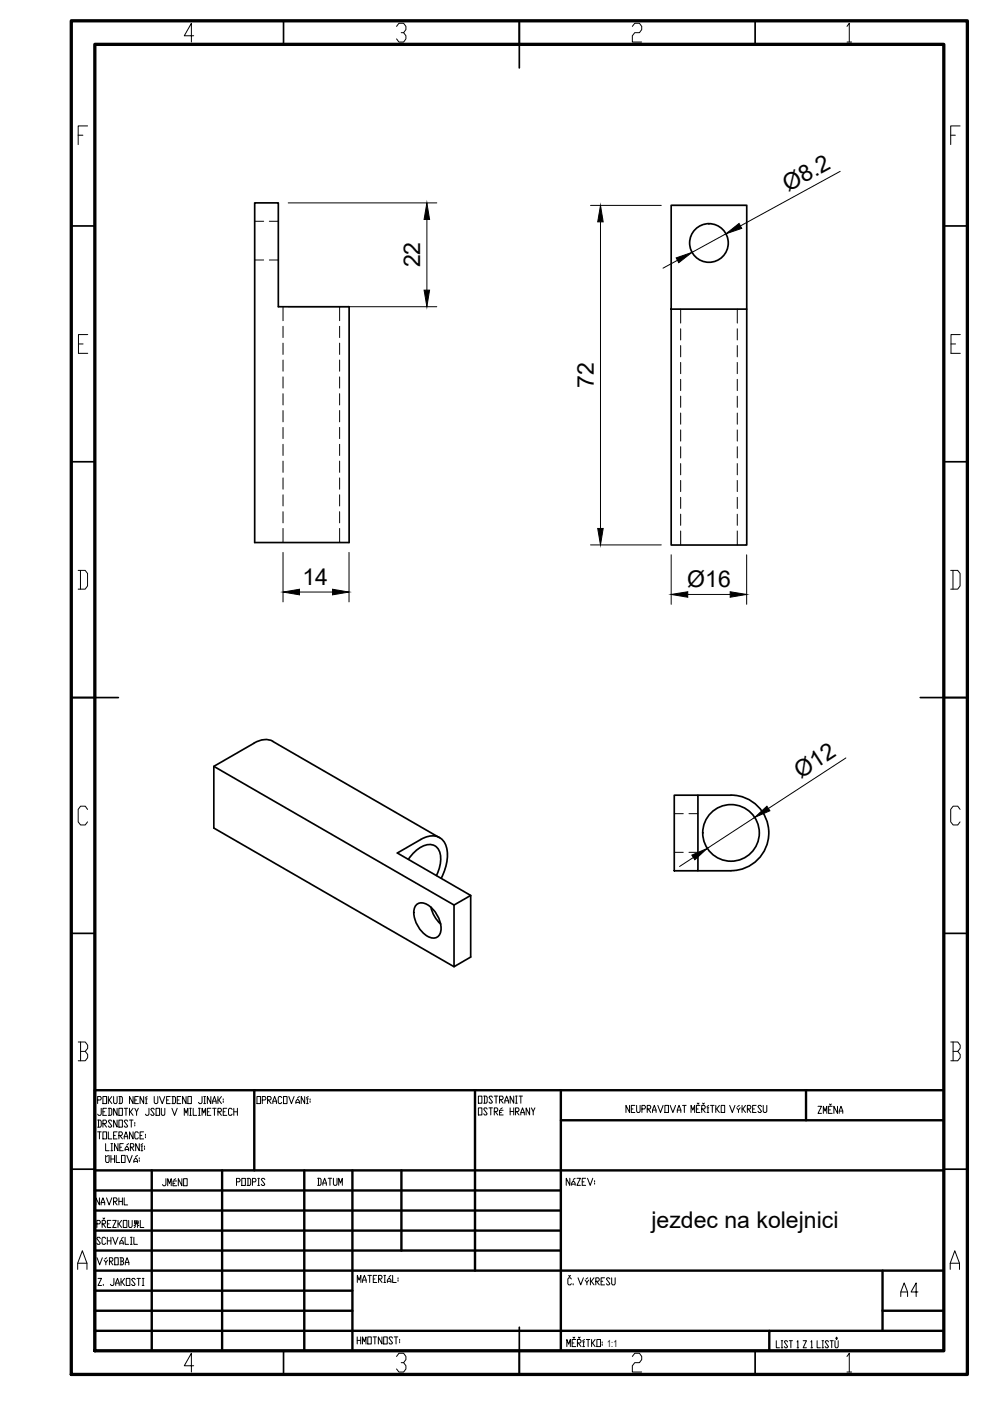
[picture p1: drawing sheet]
<svg xmlns="http://www.w3.org/2000/svg" width="210mm" height="297mm" viewBox="0 0 210 297" stroke-linecap="round" stroke-linejoin="round" font-family="sans-serif">
<defs><g id="words">
<g font-size="4.9">
<text x="167.1" y="40.6" transform="rotate(-29 167.1 40.6)">Ø8.2</text>
<text x="89.1" y="56.7" transform="rotate(-90 89.1 56.7)">22</text>
<text x="125.9" y="82.2" transform="rotate(-90 125.9 82.2)">72</text>
<text x="64.1" y="124.1">14</text>
<text x="145.7" y="124.5">Ø16</text>
<text x="169.8" y="165.1" transform="rotate(-33 169.8 165.1)">Ø12</text>
<text x="138.1" y="260.4">jezdec na kolejnici</text>
</g>
<text font-size="2.1" x="128.7" y="285.5">1:1</text>
</g></defs>
<!-- layer: Visible -->
<g fill="none" stroke="#000" stroke-width=".36">
<path d="M54 43h5v22h15v50h-20zM142.3 43.5h16v72.1h-16zM142.3 65.5h16M53.8 157.6l-8.5 4.9v13.1l51 29.4M57.8 157.2l35.4 20.4M57.8 157.2a3.9 3.9 0 0 0-4 .4M45.3 162.5l51 29.4 3.5-2-15.6-9 5-2.9a3.6 3.6 0 0 1 4.7 .2 6.7 6.7 0 0 1 .4 6.2l-.7 1.8M143 168.6h5v16h-5zM148 168.6h7M155 168.6a8 8 0 0 1 8 8 8 8 0 0 1-8 8h-7M86.6 182.2a5.6 5.6 0 0 1 5.1-3.1 2.76 2.76 0 0 1 1.7 3.1 8.4 8.4 0 0 1-.9 3.4M88.4 191.8a2.6 2.6 0 0 1 3.3 .9 5.4 5.4 0 0 1 1.5 5.4 1.7 1.7 0 0 1-2.6 .4 6.2 6.2 0 0 1-2.8-5.7z"/>
<path d="M91.4 192.3l.3 1.2 .6 1 1.1 1.4M99.8 189.9v13l-3.5 2.1v-13.1"/>
<circle cx="150.3" cy="51.5" r="4.1"/>
<circle cx="155" cy="176.6" r="6"/>
</g>
<!-- layer: Hidden -->
<g fill="none" stroke="#000" stroke-width=".21">
<path d="M54 55.1h1.9M54 46.9h1.9M57.1 55.1h1.9M57.1 46.9h1.9M60 65v3M60 69.2v2.4M60 72.8v2.3M60 76.3v2.4M60 79.9v2.4M72 65v3M72 69.2v2.4M72 72.8v2.3"/>
<path d="M72 76.3v2.4M72 79.9v2.4M144.3 65.5v3M144.3 69.7v2.4M144.3 73.3v2.4M144.3 76.8v2.4M156.3 65.5v3M156.3 69.7v2.4M156.3 73.3v2.4M156.3 76.8v2.4M60 83.5v2.4M60 87v2.4"/>
<path d="M60 90.6v2.4M60 94.2v2.4M60 97.8v2.3M72 83.5v2.4M72 87v2.4M72 90.6v2.4M72 94.2v2.4M72 97.8v2.3M144.3 80.4v2.4M144.3 84v2.4M144.3 87.6v2.3M144.3 91.2v2.3"/>
<path d="M144.3 94.7v2.4M144.3 98.3v2.4M156.3 80.4v2.4M156.3 84v2.4M156.3 87.6v2.3M156.3 91.2v2.3M156.3 94.7v2.4M156.3 98.3v2.4M60 101.3v2.4M60 104.9v2.4M60 108.5v2.4M60 112v3"/>
<path d="M72 101.3v2.4M72 104.9v2.4M72 108.5v2.4M72 112v3M144.3 101.9v2.3M144.3 105.4v2.4M144.3 109v2.4M144.3 112.6v3M156.3 101.9v2.3M156.3 105.4v2.4M156.3 109v2.4M156.3 112.6v3"/>
<path d="M143 172.5h1.9M146.1 172.5h1.9M143 180.7h1.9M146.1 180.7h1.9"/>
</g>
<!-- layer: TITLEBLOCK -->
<g fill="none" stroke="#000" stroke-width=".51">
<path d="M53.9 231.1v17M100.7 231.1v38.3M118.9 231.1v55.3M118.9 237.5h81.2M170.9 231.1v6.4M200.1 231.1h-180v55.3M20.1 248.1h180M20.1 256.7h98.8M20.1 252.4h98.8M32.2 248.1v38.3M47.1 248.1v38.3M64.5 248.1v38.3"/>
<path d="M74.7 248.1v38.3M85.1 248.1v17M20.1 269.4h180M20.1 265.1h98.8M20.1 260.9h98.8M20.1 277.9h54.6M20.1 273.6h54.6M187.1 277.9h13M187.1 269.4v12.8M20.1 282.2h180M163.1 282.2v4.2"/>
</g>
<path d="M15.1 4.4h190v287h-190zM20.1 9.4h180v277h-180z" fill="none" stroke="#000" stroke-width=".7"/>
<g fill="none" stroke="#000" stroke-width=".36">
<path d="M60.1 4.4v5M110.1 4.4v10M160.1 4.4v5M15.1 47.9h5M200.1 47.9h5M15.1 97.9h5M200.1 97.9h5M15.1 147.9h10M195.1 147.9h10M15.1 197.9h5M200.1 197.9h5M15.1 247.9h5"/>
<path d="M200.1 247.9h5M60.1 286.4v5M110.1 281.4v10M160.1 286.4v5"/>
</g>
<g fill="none" stroke="#000" stroke-width=".21">
<path d="M41.1 7.6h-2l1.5-2.7v4M84.1 5.6l.5-.7h1l.5 .7v.7l-.5 .6h-.5M85.6 6.9l.5 .7v.6l-.5 .7h-1l-.5-.7M134.1 5.6l.5-.7h1l.5 .7v.7l-.5 .6h-1l-.5 .7v1.3h2M179.6 5.6l.5-.7v4M179.6 8.9h1M16.6 28.7h1M18.6 26.7h-2v4M201.6 28.7h1M203.6 26.7h-2v4M16.6 72.9h1M18.6 70.9h-2v4h2"/>
<path d="M201.6 72.9h1M203.6 70.9h-2v4h2M16.6 120.9h1.5l.5 .7v2.6l-.5 .7h-1.5M17.1 120.9v4M201.6 120.9h1.5l.5 .7v2.6l-.5 .7h-1.5M202.1 120.9v4M18.6 171.6l-.5-.7h-1l-.5 .7v2.7l.5 .6h1l.5-.6M203.6 171.6l-.5-.7h-1l-.5 .7v2.7l.5 .6h1l.5-.6M16.6 220.9h1.5l.5 .7v.7l-.5 .6M17.1 222.9h1l.5 .7v.6l-.5 .7h-1.5M17.1 220.9v4M20.7 233.2h.6l.2-.2-.2-.5h-.6v1.5"/>
<path d="M20.7 237.5h.6l.2 .2v1l-.2 .3h-.6M20.7 240h.8M20.9 237.5v1.5M21.1 240v1.5M21.5 235v1.2l-.2 .3h-.4l-.2-.3M21.8 232.5h.8v1.5h-.8zM21.8 238.2h.6l.2-.2-.2-.5h-.6v1.5M21.8 240h.8v1.5h-.8zM21.8 235.7h.4M22 238.2l.6 .8M22.6 235h-.8v1.5h.8M23 235h.5l.2 .2v1l-.2 .3h-.5"/>
<path d="M23 240v1.5h.7M23 232.5v1.5M23.1 233.2l.6 .8M23.1 235v1.5M23.7 232.5l-.6 .7h-.1M23.7 237.7l-.2-.2h-.4l-.1 .2 .7 1-.2 .3h-.4l-.1-.3M24.1 232.5v1.2l.2 .3h.3l.2-.3v-1.2M24.8 235v1.5l-.7-1.5v1.5M24.8 237.5v1.5l-.7-1.5v1.5M24.8 240h-.7v1.5h.7M25.2 232.5h.6l.2 .2v1l-.2 .3h-.6M25.2 235h.8v1.5h-.8z"/>
<path d="M25.2 237.5h.8v1.5h-.8zM25.4 232.5v1.5M26.3 235h.8M26.7 235v1.5M27.1 237.7l-.2-.2h-.4l-.2 .2 .8 1-.2 .3h-.4l-.2-.3M27.5 235v1.5M27.5 237.5h.7M27.6 235.7l.6 .8M27.8 237.5v1.5M28.2 232.5v1.5l-.7-1.5v1.5M28.2 235l-.6 .7h-.1M28.2 240v1.5l-.7-1.5v1.5"/>
<path d="M28.6 235l.4 .7v.8M28.6 233.2h.4M28.6 238v.2M28.6 238.5v.2M29.3 232.5h-.7v1.5h.7M29.3 235l-.3 .7M30.5 232.5v1.5l-.8-1.5v1.5M30.5 240h-.8v1.5h.8M30.8 233h.4M30.8 234h.4M31 233v1M31.2 232.5l-.4 .2"/>
<path d="M31.6 235v1.2l-.2 .3h-.4l-.2-.3M32.7 232.5v1.2l.2 .3h.4l.2-.3v-1.2M32.7 235.2l-.2-.2h-.3l-.2 .2 .7 1-.2 .3h-.3l-.2-.3M33.1 235h.7v1.5h-.7zM33.8 232.5l.6 1.5 .5-1.5M34.2 235v1.2l.2 .3h.4l.1-.3v-1.2M35.3 233.2h.4M36.1 232.5h-.8v1.5h.8M36.4 232.5h.6l.2 .2v1l-.2 .3h-.6M36.4 235l.6 1.5 .6-1.5M36.6 232.5v1.5M37.6 233.2h.4"/>
<path d="M38.3 232.5h-.7v1.5h.7M39.1 236.5v-1.5l.4 1 .3-1v1.5M39.5 232.5v1.5l-.8-1.5v1.5M39.8 232.5h.8v1.5h-.8zM40.2 236.5h.4M40.2 235h.4M40.4 235v1.5M41 235v1.5h.7M42.1 236.5h.4M42.1 235h.4M42.3 235v1.5M42.8 232.5v1.2l-.1 .3h-.4l-.2-.3"/>
<path d="M42.8 236.5v-1.5l.4 1 .4-1v1.5M43.2 234h.4M43.2 232.5h.4M43.4 232.5v1.5M44 235.7h.3M44.7 232.5v1.5l-.7-1.5v1.5M44.7 235h-.7v1.5h.7M45.1 234v-.5l.4-1 .3 1v.5M45.1 233.5h.7M45.1 235h.7M45.5 235v1.5M46.2 235.7h.6l.1-.2-.1-.5h-.6v1.5"/>
<path d="M46.2 232.5v1.5M46.4 233.2l.5 .8M46.4 235.7l.5 .8M46.9 232.5l-.5 .7h-.2M47.3 233v.2M47.3 233.5v.2M47.3 235.7h.4M48.1 235h-.8v1.5h.8M49.2 235.2l-.2-.2h-.4l-.1 .2v1l.1 .3h.4l.2-.3M49.6 235.7h.7M49.6 235v1.5M50.3 235v1.5"/>
<path d="M54.5 232.5h.7v1.5h-.7zM55.6 233.2h.6l.2-.2-.2-.5h-.6v1.5M56.7 233.2h.6l.2-.2-.2-.5h-.6v1.5M56.9 233.2l.6 .8M57.8 234v-.5l.4-1 .4 1v.5M57.8 233.5h.8M59.7 232.7l-.2-.2h-.3l-.2 .2v1l.2 .3h.3l.2-.3M60.1 232.5h.8v1.5h-.8zM61.2 232.5l.6 1.5 .6-1.5M62.7 234v-.5l.4-.5 .4 .5v.5M62.7 233.7h.8M63.5 232.5l-.4 .2"/>
<path d="M64.6 232.5v1.5l-.7-1.5v1.5M65 233h.4M65 234h.4M65.2 233v1M65.4 232.5l-.4 .2M65.7 233v.2M65.7 233.5v.2M101.4 232.4h.8v1.5h-.8zM101.4 234.9h.8v1.5h-.8zM102.6 232.4h.5l.2 .2v1l-.2 .3h-.5M102.7 232.4v1.5M103.3 235.1l-.2-.2h-.4l-.1 .2 .7 1-.2 .3h-.4l-.1-.3"/>
<path d="M103.7 234.9h.7M104.1 234.9v1.5M104.4 232.6l-.2-.2h-.3l-.2 .2 .7 1-.2 .3h-.3l-.2-.3M104.8 235.7h.6l.1-.3-.1-.5h-.6v1.5M104.8 232.4h.7M105 235.7l.5 .7M105.2 232.4v1.5M105.9 233.1h.6l.2-.2-.2-.5h-.6v1.5M105.9 235.9h.4M106.1 233.1l.6 .8M106.5 234.9l-.4 .2M106.7 235.4h-.8v1h.8"/>
<path d="M107 233.9v-.5l.4-1 .4 1v.5M107 233.4h.8M108.2 234.9v1.5M108.2 235.7h.7M108.9 232.4v1.5l-.7-1.5v1.5M108.9 234.9v1.5M109.3 235.7h.6l.1-.3-.1-.5h-.6v1.5M109.3 232.4h.4M109.3 233.9h.4M109.5 232.4v1.5M109.5 235.7l.5 .7M110 232.4h.8"/>
<path d="M110.4 236.4v-.5l.4-1 .4 1v.5M110.4 235.9h.8M110.4 232.4v1.5M112.3 234.9v1.5l-.8-1.5v1.5M112.7 234.9l.4 .8v.7M113.4 234.9l-.3 .8M133.5 234.4v1.5l-.8-1.5v1.5M133.9 235.1h.3M134.6 234.4h-.7v1.5h.7M135 234.4v1.2l.2 .3h.3l.2-.3v-1.2M136.1 235.1h.6l.1-.2-.1-.5h-.6v1.5M137.2 235.1h.6l.2-.2-.2-.5h-.6v1.5"/>
<path d="M137.4 235.1l.6 .8M138.3 235.9v-.5l.4-1 .4 1v.5M138.3 235.4h.8M139.5 234.4l.5 1.5 .6-1.5M141 234.4h.7v1.5h-.7zM142.1 234.4l.6 1.5 .5-1.5M143.6 235.9v-.5l.4-1 .4 1v.5M143.6 235.4h.8M144.7 234.4h.8M145.1 234.4v1.5M146.5 235.9v-1.5l.4 1 .4-1v1.5M147.7 235.1h.3"/>
<path d="M147.8 233.9l.2 .2 .2-.2M148.4 234.4h-.7v1.5h.7M148.8 235.1h.5l.2-.2-.2-.5h-.5v1.5M149 233.9l.1 .2 .2-.2M149 235.1l.5 .8M149.9 235.9h.4M149.9 234.9h.4M150.1 234.9v1M150.3 234.4l-.4 .2M150.6 234.4h.8M151 234.4v1.5M151.8 234.4v1.5"/>
<path d="M152 235.1l.5 .8M152.5 234.4l-.5 .7h-.2M152.9 234.4h.7v1.5h-.7zM154.7 234.4l.6 1.5 .5-1.5M156.2 234.9l.4 .5v.5M156.8 234.4l-.4 .2M157 234.9l-.4 .5M157.3 234.4v1.5M157.5 235.1l.6 .8M158.1 234.4l-.6 .7h-.2M158.5 235.1h.5l.2-.2-.2-.5h-.5v1.5M158.6 235.1l.6 .8"/>
<path d="M159.6 235.1h.4M160.3 234.4h-.7v1.5h.7M161.5 234.6l-.2-.2h-.4l-.2 .2 .8 1-.2 .3h-.4l-.2-.3M161.8 234.4v1.2l.2 .3h.4l.2-.3v-1.2M173.4 234.6h.8l-.8 1.5h.8M174.6 236.1v-1.5l.3 1 .4-1v1.5M175.7 235.3h.4M175.9 234.1l.2 .2 .2-.2M176.4 234.6h-.7v1.5h.7M177.6 234.6v1.5l-.8-1.5v1.5M177.9 236.1v-.5l.4-1 .4 1v.5M177.9 235.6h.8"/>
<path d="M201.6 220.9h1.5l.5 .7v.7l-.5 .6M202.1 222.9h1l.5 .7v.6l-.5 .7h-1.5M202.1 220.9v4M20.5 259.5h.6l.2-.3-.2-.5h-.6v1.6M21.1 254v1.5l-.8-1.5v1.5M21.4 255.5v-.5l.4-1 .4 1v.5M21.4 255h.8M21.7 259.5h.5l.2-.3-.2-.5h-.5v1.6M21.8 258.2l.2 .3 .2-.3M21.8 259.5l.6 .8M22.4 242.5v1.5h.7M22.4 245v1.2l.2 .3h.4l.1-.3v-1.2"/>
<path d="M22.6 254l.5 1.5 .6-1.5M22.8 259.5h.4M23 245l-.4 .2M23.5 258.7h-.7v1.6h.7M23.5 242.5h.4M23.5 244h.4M23.5 245v1.5M23.5 245.7h.8M23.7 242.5v1.5M23.9 258.7h.7l-.7 1.6h.7M24.1 254.7h.5l.2-.2-.2-.5h-.5v1.5M24.1 240.7h.3"/>
<path d="M24.3 254.7l.5 .8M24.3 245v1.5M24.6 245v1.5h.8M25 242.5v1.5l-.7-1.5v1.5M25 258.7v1.6M25.2 240.7h.6l.2-.2-.2-.5h-.6v1.5M25.2 259.5l.6 .8M25.2 254v1.5M25.2 254.7h.8M25.4 240.7l.6 .8M25.4 243.2h.4M25.8 245h.7v1.5h-.7z"/>
<path d="M25.8 258.7l-.6 .8h-.2M26 254v1.5M26.1 242.5h-.7v1.5h.7M26.1 258.7h.8v1.6h-.8zM26.3 241.5v-.5l.4-1 .4 1v.5M26.3 254v1.5h.8M26.3 241h.8M26.5 244v-.5l.4-.5 .4 .5v.5M26.5 243.7h.8M26.9 245l.6 1.5 .5-1.5M27.3 242.5l-.4 .2M27.3 258.7v1.3l.2 .3h.3l.2-.3v-1.3"/>
<path d="M27.6 243.2h.6l.2-.2-.2-.5h-.6v1.5M27.8 243.2l.6 .8M28.4 246.5v-.5l.4-.5 .3 .5v.5M28.4 246.2h.7M28.6 258.9h.7v.5h-.7zM28.6 259.2h.7M28.7 259.8l-.2 .5M28.8 259.6l-.4 .2M28.9 258.9v.5M29.1 259.6l.3 .2M29.1 245l-.3 .2M29.1 259.8v.5"/>
<path d="M29.3 240.2l-.2-.2h-.3l-.2 .2v1l.2 .3h.3l.2-.3M29.5 242.5v1.5l-.7-1.5v1.5M29.5 245.5v.2M29.5 246v.2M29.7 240.7h.4M29.7 258.7v1.6h.8M29.9 244h.4M29.9 243h.4M30.1 243v1M30.3 242.5l-.4 .2M30.6 243v.2M30.6 243.5v.2"/>
<path d="M30.8 240.5v.2M30.8 241v.2M35.2 249.9v1.2l-.2 .3h-.4l-.2-.3M35.6 251.4v-1.5l.3 1 .4-1v1.5M36.7 250.9h.4M37.3 249.9l-.4 .3M37.4 250.4h-.7v1h.7M38.6 249.9v1.5l-.8-1.5v1.5M38.9 249.9h.8v1.5h-.8zM50.1 250.6h.6l.2-.3-.2-.5h-.6v1.5M51.3 249.8h.7v1.5h-.7zM52.4 249.8h.6l.1 .3v1l-.1 .2h-.6"/>
<path d="M52.6 249.8v1.5M53.5 250.6h.6l.2-.3-.2-.5h-.6v1.5M54.7 249.8h.3M54.7 251.3h.3M54.8 249.8v1.5M56.2 250.1l-.2-.3h-.4l-.2 .3 .8 1-.2 .2h-.4l-.2-.2M67.3 249.8h.6l.2 .3v1l-.2 .2h-.6M67.5 249.8v1.5M68.5 251.3v-.5l.3-1 .4 1v.5M68.5 250.8h.7M69.6 249.8h.7M70 249.8v1.5"/>
<path d="M70.7 249.8v1.3l.2 .2h.4l.2-.2v-1.3M71.8 251.3v-1.5l.4 1 .4-1v1.5M120.8 249.8v1.5l-.7-1.5v1.5M121.2 251.3v-.5l.4-.5 .3 .5v.5M121.2 251.1h.7M121.9 249.8l-.3 .3M122.3 249.8h.8l-.8 1.5h.8M123.4 250.6h.4M124.2 249.8h-.8v1.5h.8M124.6 249.8l.5 1.5 .6-1.5M126.1 250.3v.3M126.1 250.8v.3"/>
<path d="M16.5 269.1v-1.3l1-2.6 .9 2.6v1.3M16.5 267.8h1.9M20.6 266.7l.5 1.5 .6-1.5M20.8 271h.7l-.7 1.5h.7M21.3 262.6l-.2-.3h-.4l-.2 .3 .8 1-.2 .2h-.4l-.2-.2M21.9 272.3v.2M22.1 267.2l.3 .5v.5M22.4 262.6l-.2-.3h-.4l-.2 .3v1l.2 .2h.4l.2-.2M22.6 266.7l-.4 .2M22.8 262.3v1.5M22.8 263.1h.7M22.8 267.2l-.4 .5"/>
<path d="M23.2 267.4h.5l.2-.2-.2-.5h-.5v1.5M23.4 267.4l.5 .8M23.5 262.3v1.5M23.9 262.3l.5 1.5 .6-1.5M24.2 271v1.3l-.2 .2h-.4l-.2-.2M24.3 266.7h.8v1.5h-.8zM24.5 272.5v-.5l.4-1 .4 1v.5M24.5 272h.8M25.4 263.8v-.5l.4-.5 .3 .5v.5M25.4 263.6h.7M25.4 266.7h.6l.2 .2-.2 .5M25.6 267.4h.4l.2 .5-.2 .3h-.6"/>
<path d="M25.6 266.7v1.5M25.7 271v1.5M25.8 271.8l.6 .7M26.1 262.3l-.3 .3M26.4 271l-.6 .8h-.1M26.5 262.3v1.5h.8M26.6 268.2v-.5l.3-1 .4 1v.5M26.6 267.7h.7M26.8 271h.7v1.5h-.7zM27.6 262.3h.4M27.6 263.8h.4M27.8 262.3v1.5"/>
<path d="M28.4 262.3v1.5h.7M28.7 271.3l-.2-.3h-.4l-.2 .3 .8 1-.2 .2h-.4l-.2-.2M29 271h.8M29.4 271v1.5M30.2 271h.3M30.2 272.5h.3M30.4 271v1.5M75.8 271.9v-1.5l.3 1 .4-1v1.5M76.9 271.9v-.5l.4-1 .3 1v.5M76.9 271.4h.7M78 270.4h.8M78.4 270.4v1.5"/>
<path d="M79.1 271.2h.4M79.9 270.4h-.8v1.5h.8M80.3 271.2h.5l.2-.3-.2-.5h-.5v1.5M80.5 271.2l.5 .7M81.4 270.4h.4M81.4 271.9h.4M81.6 270.4v1.5M82.1 271.9v-.5l.4-.5 .4 .5v.5M82.1 271.7h.8M82.9 270.4l-.4 .3M83.2 270.4v1.5h.8M84.4 270.9v.3"/>
<path d="M84.4 271.4v.3M120.6 270.4l.2 .3 .1-.3M121.1 271.2l-.2-.3h-.3l-.2 .3v1l.2 .2h.3l.2-.2M121.5 272.2v.2M122.6 270.9l.5 1.5 .6-1.5M124.1 271.4l.3 .5v.5M124.6 270.9l-.4 .3M124.8 271.4l-.4 .5M125.2 270.9v1.5M125.4 271.7l.5 .7M125.9 270.9l-.5 .8h-.2M126.3 271.7h.6l.2-.3-.2-.5h-.6v1.5"/>
<path d="M126.5 271.7l.6 .7M127.4 271.7h.4M128.2 270.9h-.8v1.5h.8M129.3 271.2l-.2-.3h-.3l-.2 .3 .7 1-.2 .2h-.3l-.2-.2M129.7 270.9v1.3l.2 .2h.4l.1-.2v-1.3M191 274.9v-1l.7-1.9 .7 1.9v1M191 273.9h1.4M194.6 273.9h-1.4l1-1.9v2.9M201.5 269.1v-1.3l.9-2.6 1 2.6v1.3M201.5 267.8h1.9M41.1 289.6h-2l1.5-2.7v4M75.7 283.4v1.6"/>
<path d="M75.7 284.2h.8M76.5 283.4v1.6M76.9 285v-1.6l.3 1 .4-1v1.6M78 283.4h.7v1.6h-.7zM79.1 283.4h.7M79.5 283.4v1.6M81 283.4v1.6l-.8-1.6v1.6M81.3 283.4h.8v1.6h-.8zM83.2 283.7l-.2-.3h-.3l-.2 .3 .7 1-.2 .3h-.3l-.2-.3M83.6 283.4h.7M84 283.4v1.6M84.1 287.6l.5-.7h1l.5 .7v.7l-.5 .6h-.5"/>
<path d="M84.7 284v.2M84.7 284.4v.3M85.6 288.9l.5 .7v.6l-.5 .7h-1l-.5-.7M120.2 285.5v-1.5l.4 1 .3-1v1.5M121.3 284.7h.4M121.5 283.5l.2 .2 .2-.2M122.1 284h-.8v1.5h.8M122.4 284.7h.6l.2-.2-.2-.5h-.6v1.5M122.6 283.5l.2 .2 .2-.2M122.6 284.7l.6 .8M123.5 285.5h.4M123.5 284.5h.4"/>
<path d="M123.7 284.5v1M123.9 284l-.4 .3M124.3 284h.8M124.7 284v1.5M125.4 284v1.5M125.6 284.7l.6 .8M126.2 284l-.6 .7h-.2M126.6 284h.7v1.5h-.7zM127.7 284.5v.2M127.7 285v.2M134.1 287.6l.5-.7h1l.5 .7v.7l-.5 .6h-1l-.5 .7v1.3h2M164.6 284.3v1.5h.7"/>
<path d="M165.6 284.3h.4M165.6 285.8h.4M165.8 284.3v1.5M167 284.5l-.2-.2h-.3l-.2 .2 .7 1-.2 .3h-.3l-.2-.3M167.3 284.3h.7M167.7 284.3v1.5M169 284.5l.2-.2v1.5M169 285.8h.3M170.3 284.3h.7l-.7 1.5h.7M171.9 284.5l.2-.2v1.5M171.9 285.8h.4M173.2 284.3v1.5h.7"/>
<path d="M174.3 284.3h.3M174.3 285.8h.3M174.5 284.3v1.5M175.7 284.5l-.2-.2h-.4l-.1 .2 .7 1-.2 .3h-.4l-.1-.3M176 284.3h.7M176.3 284.3v1.5M177 284.3v1.2l.2 .3h.3l.2-.3v-1.2M177.4 283.5l.1 .2-.1 .3-.2-.3zM179.6 287.6l.5-.7v4M179.6 290.9h1"/>
</g>
<!-- layer: FD_Dimensions -->
<g fill="none" stroke="#000" stroke-width=".21">
<path d="M178.1 36.3l-21.1 11.6M61.1 43h31.5M90.5 46.5v15M125.2 43.5h15M127.3 47v65M143.6 55.2l-3 1.7M153.9 49.6l-7.2 3.9M61.1 65h31.5M60 117.1v10.5M74 117.1v10.5M125.2 115.5h15M142.3 117.6v10.5"/>
<path d="M158.3 117.6v10.5M63.5 125.5h7M145.8 126h9M160 173.3l-10.1 6.6M179.3 160.7l-16.4 10.7M147 181.8l-2.9 1.9"/>
</g>
<path d="M90.5 43l.6 3.5h-1.2zM127.3 43.5l.6 3.5h-1.2zM143.4 54.7l3.3-1.2-2.8 2.2zM153.9 49.6l2.8-2.2 .6 1zM89.9 61.5h1.2l-.6 3.5zM126.7 112h1.2l-.6 3.5zM60 125.5l3.5-.6v1.2zM70.5 124.9l3.5 .6-3.5 .6zM142.3 126l3.5-.5v1.1zM154.8 125.5l3.5 .5-3.5 .6zM160 173.3l2.6-2.4 .6 1zM146.7 181.3l3.2-1.4-2.6 2.4z" fill="#000" stroke="#000" stroke-width=".21"/>
<use href="#words"/>
</svg>
